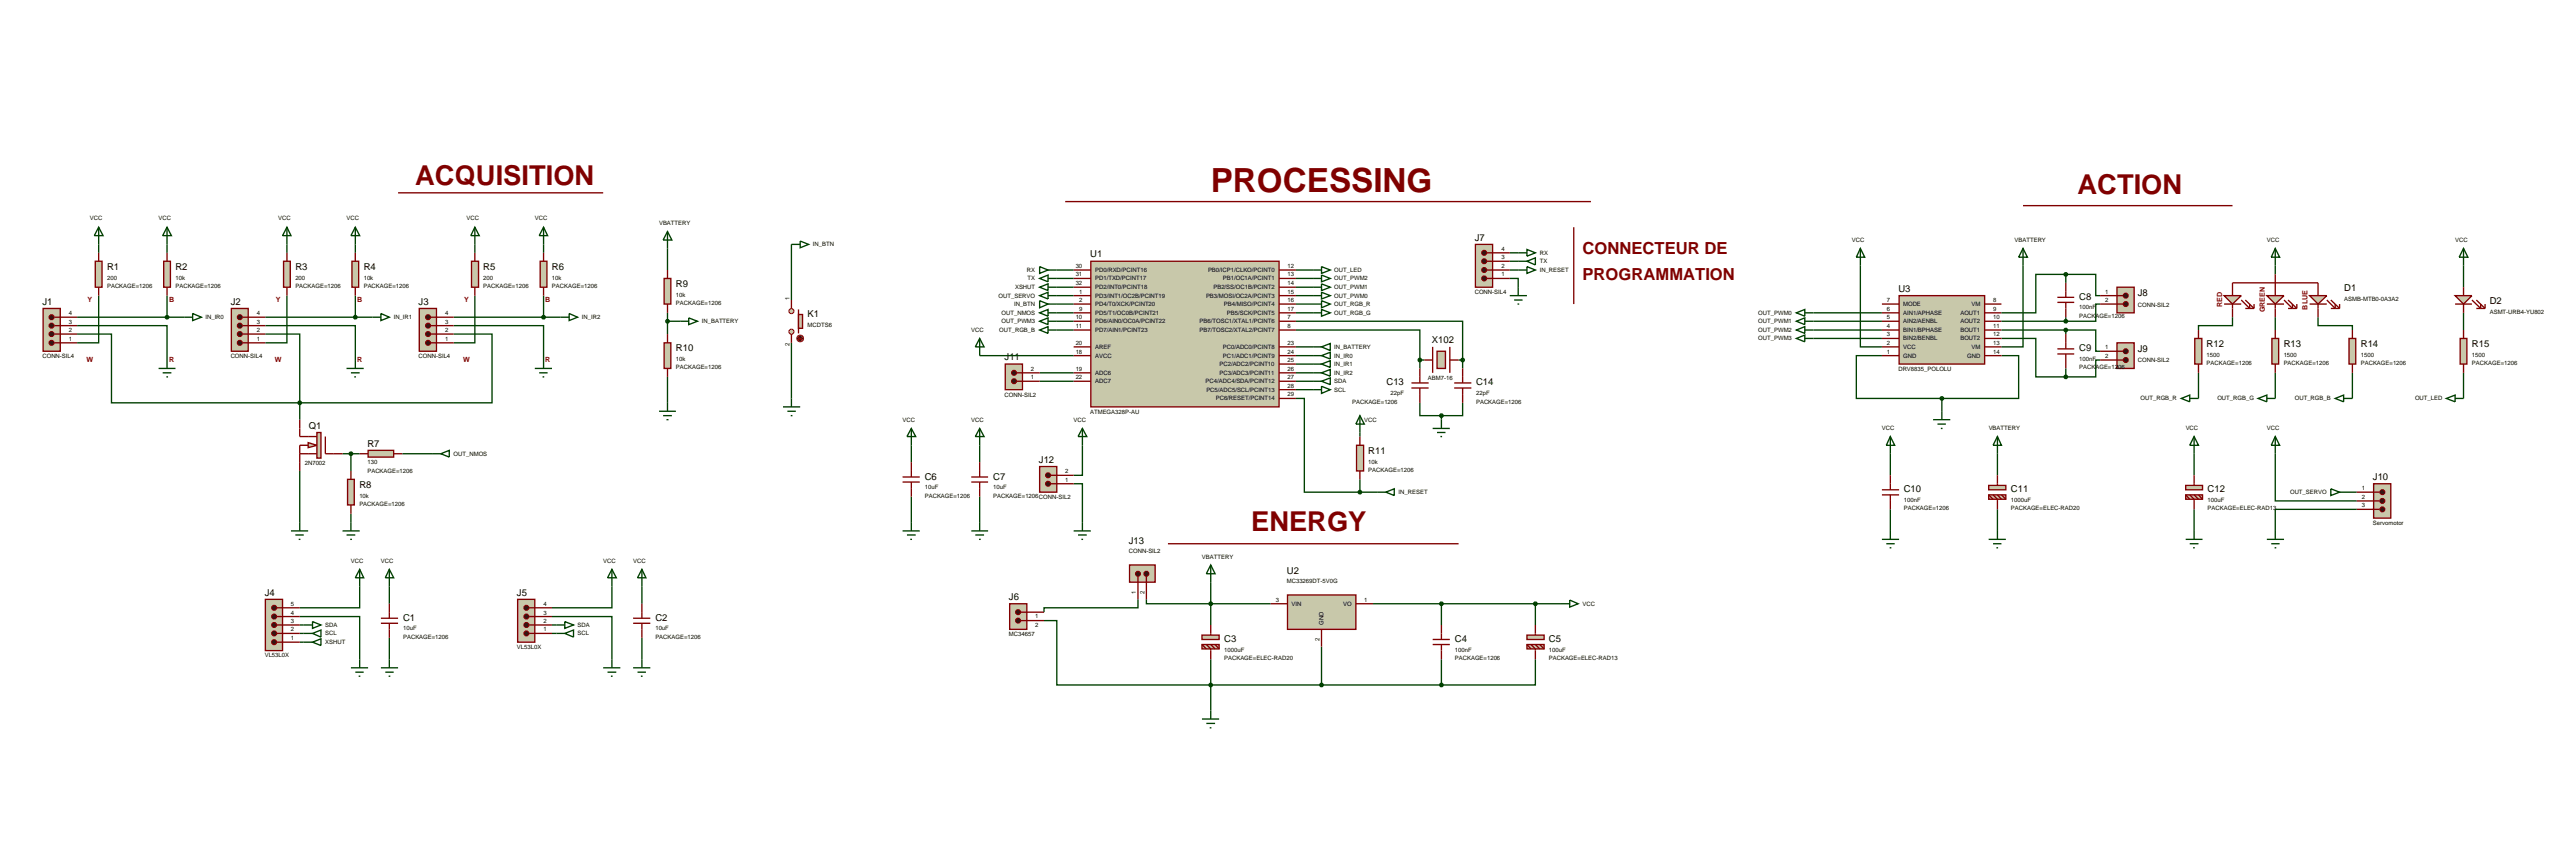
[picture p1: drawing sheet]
<svg xmlns="http://www.w3.org/2000/svg" width="765mm" height="257mm" viewBox="0 0 765 257" stroke-linecap="round" stroke-linejoin="round" font-family="sans-serif">
<defs><g id="words">
<text font-size="9.9" fill="#800000" x="359.5" y="56.8">PROCESSING</text>
<g font-size="8.1" fill="#800000">
<text x="123.3" y="54.8">ACQUISITION</text>
<text x="616.9" y="57.4">ACTION</text>
<text x="371.5" y="157.6">ENERGY</text>
</g>
<g font-size="4.9" fill="#800000">
<text x="469.9" y="75.4">CONNECTEUR DE</text>
<text x="469.9" y="83.1">PROGRAMMATION</text>
</g>
<g font-size="2.8">
<text x="437.9" y="71.4">J7</text>
<text x="323.7" y="76.4">U1</text>
<text x="31.8" y="80.1">R1</text>
<text x="52.1" y="80.1">R2</text>
<text x="87.7" y="80.1">R3</text>
<text x="108" y="80.1">R4</text>
<text x="143.5" y="80.1">R5</text>
<text x="163.9" y="80.1">R6</text>
<text x="200.7" y="85.2">R9</text>
<text x="563.7" y="86.6">U3</text>
<text x="617.4" y="89">C8</text>
<text x="634.8" y="87.9">J8</text>
<text x="696.1" y="86.5">D1</text>
<text x="12.6" y="90.4">J1</text>
<text x="68.5" y="90.4">J2</text>
<text x="124.3" y="90.4">J3</text>
<text x="239.8" y="94.1">K1</text>
<text x="739.3" y="90.3">D2</text>
<text x="425.2" y="101.8">X102</text>
<text x="200.7" y="104.3">R10</text>
<text x="298.3" y="106.9">J11</text>
<text x="617.4" y="104.3">C9</text>
<text x="634.8" y="104.4">J9</text>
<text x="655.2" y="103">R12</text>
<text x="678.1" y="103">R13</text>
<text x="701" y="103">R14</text>
<text x="734" y="103">R15</text>
<text x="411.7" y="114.4">C13</text>
<text x="438.3" y="114.4">C14</text>
<text x="91.7" y="127.2">Q1</text>
<text x="109.1" y="132.5">R7</text>
<text x="308.5" y="137.3">J12</text>
<text x="406.3" y="134.7">R11</text>
<text x="274.6" y="142.3">C6</text>
<text x="294.9" y="142.3">C7</text>
<text x="704.6" y="142.4">J10</text>
<text x="106.7" y="144.8">R8</text>
<text x="565.3" y="146.1">C10</text>
<text x="597.1" y="146.1">C11</text>
<text x="655.5" y="146.1">C12</text>
<text x="335.2" y="161.3">J13</text>
<text x="382.1" y="170.2">U2</text>
<text x="78.6" y="176.7">J4</text>
<text x="153.5" y="176.7">J5</text>
<text x="299.6" y="177.9">J6</text>
<text x="119.7" y="184.2">C1</text>
<text x="194.6" y="184.2">C2</text>
<text x="363.5" y="190.5">C3</text>
<text x="432" y="190.5">C4</text>
<text x="459.9" y="190.5">C5</text>
</g>
<g font-size="2.1" fill="#800000">
<text x="26" y="89.6">Y</text>
<text x="50.2" y="89.6">B</text>
<text x="81.9" y="89.6">Y</text>
<text x="106.1" y="89.6">B</text>
<text x="137.8" y="89.6">Y</text>
<text x="161.9" y="89.6">B</text>
<text x="659.8" y="91.1" transform="rotate(-90 659.8 91.1)">RED</text>
<text x="672.5" y="92.6" transform="rotate(-90 672.5 92.6)">GREEN</text>
<text x="685.2" y="91.8" transform="rotate(-90 685.2 91.8)">BLUE</text>
<text x="25.7" y="107.4">W</text>
<text x="50.2" y="107.4">R</text>
<text x="81.6" y="107.4">W</text>
<text x="106.1" y="107.4">R</text>
<text x="137.5" y="107.4">W</text>
<text x="161.9" y="107.4">R</text>
</g>
<g font-size="1.8">
<text x="26.7" y="65.4">VCC</text>
<text x="47.1" y="65.4">VCC</text>
<text x="82.6" y="65.4">VCC</text>
<text x="102.9" y="65.4">VCC</text>
<text x="138.5" y="65.4">VCC</text>
<text x="158.8" y="65.4">VCC</text>
<text x="195.7" y="66.7">VBATTERY</text>
<text x="549.9" y="71.8">VCC</text>
<text x="598.2" y="71.8">VBATTERY</text>
<text x="673.1" y="71.8">VCC</text>
<text x="729" y="71.8">VCC</text>
<text x="241.4" y="73.1">IN_BTN</text>
<text x="445.8" y="76.9">3</text>
<text x="445.8" y="74.4">4</text>
<text x="457.2" y="75.6">RX</text>
<text x="31.8" y="83">200</text>
<text x="52.1" y="83">10k</text>
<text x="87.7" y="83">200</text>
<text x="108" y="83">10k</text>
<text x="143.5" y="83">200</text>
<text x="163.9" y="83">10k</text>
<text x="304.9" y="80.7">RX</text>
<text x="305.1" y="83.2">TX</text>
<text x="319.4" y="82">31</text>
<text x="319.4" y="79.5">30</text>
<text x="325.2" y="83.2">PD1/TXD/PCINT17</text>
<text x="325.2" y="80.7">PD0/RXD/PCINT16</text>
<text x="358.7" y="80.7">PB0/ICP1/CLKO/PCINT0</text>
<text x="363.1" y="83.2">PB1/OC1A/PCINT1</text>
<text x="382.3" y="79.5">12</text>
<text x="382.3" y="82">13</text>
<text x="396.2" y="83.2">OUT_PWM2</text>
<text x="396.2" y="80.7">OUT_LED</text>
<text x="445.8" y="82">1</text>
<text x="445.8" y="79.5">2</text>
<text x="457.2" y="80.7">IN_RESET</text>
<text x="457.2" y="78.1">TX</text>
<text x="31.8" y="85.5">PACKAGE=1206</text>
<text x="52.1" y="85.5">PACKAGE=1206</text>
<text x="87.7" y="85.5">PACKAGE=1206</text>
<text x="108" y="85.5">PACKAGE=1206</text>
<text x="143.5" y="85.5">PACKAGE=1206</text>
<text x="163.9" y="85.5">PACKAGE=1206</text>
<text x="200.7" y="88">10k</text>
<text x="234.4" y="89" transform="rotate(-90 234.4 89)">1</text>
<text x="296.5" y="88.3">OUT_SERVO</text>
<text x="301.4" y="85.8">XSHUT</text>
<text x="319.4" y="84.6">32</text>
<text x="320.4" y="89.6">2</text>
<text x="320.4" y="87.1">1</text>
<text x="325.2" y="88.3">PD3/INT1/OC2B/PCINT19</text>
<text x="325.2" y="85.8">PD2/INT0/PCINT18</text>
<text x="358.1" y="88.3">PB3/MOSI/OC2A/PCINT3</text>
<text x="360.3" y="85.8">PB2/SS/OC1B/PCINT2</text>
<text x="382.3" y="87.1">15</text>
<text x="382.3" y="84.6">14</text>
<text x="382.3" y="89.6">16</text>
<text x="396.2" y="88.3">OUT_PWM0</text>
<text x="396.2" y="85.8">OUT_PWM1</text>
<text x="437.9" y="87.2">CONN-SIL4</text>
<text x="560.3" y="89.6">7</text>
<text x="591.8" y="89.6">8</text>
<text x="625.1" y="87.1">1</text>
<text x="625.1" y="89.6">2</text>
<text x="696.1" y="89.3">ASMB-MTB0-0A3A2</text>
<text x="20.4" y="96">3</text>
<text x="20.4" y="93.5">4</text>
<text x="61" y="94.7">IN_IR0</text>
<text x="76.3" y="96">3</text>
<text x="76.3" y="93.5">4</text>
<text x="116.9" y="94.7">IN_IR1</text>
<text x="132.2" y="96">3</text>
<text x="132.2" y="93.5">4</text>
<text x="172.8" y="94.7">IN_IR2</text>
<text x="200.7" y="90.6">PACKAGE=1206</text>
<text x="208.4" y="95.9">IN_BATTERY</text>
<text x="297.4" y="95.9">OUT_PWM3</text>
<text x="297.4" y="93.4">OUT_NMOS</text>
<text x="301.1" y="90.8">IN_BTN</text>
<text x="319.4" y="94.7">10</text>
<text x="320.4" y="92.2">9</text>
<text x="325.2" y="95.9">PD6/AIN0/OC0A/PCINT22</text>
<text x="325.2" y="93.4">PD5/T1/OC0B/PCINT21</text>
<text x="325.2" y="90.8">PD4/T0/XCK/PCINT20</text>
<text x="356.2" y="95.9">PB6/TOSC1/XTAL1/PCINT6</text>
<text x="363.4" y="90.8">PB4/MISO/PCINT4</text>
<text x="364.3" y="93.4">PB5/SCK/PCINT5</text>
<text x="382.3" y="92.2">17</text>
<text x="382.3" y="94.7">7</text>
<text x="396.2" y="90.8">OUT_RGB_R</text>
<text x="396.2" y="93.4">OUT_RGB_G</text>
<text x="522.1" y="93.4">OUT_PWM0</text>
<text x="522.1" y="95.9">OUT_PWM1</text>
<text x="560.3" y="92.2">6</text>
<text x="560.3" y="94.7">5</text>
<text x="565.1" y="90.8">MODE</text>
<text x="565.1" y="93.4">AIN1/APHASE</text>
<text x="565.1" y="95.9">AIN2/AENBL</text>
<text x="582.1" y="93.4">AOUT1</text>
<text x="582.1" y="95.9">AOUT2</text>
<text x="585.4" y="90.8">VM</text>
<text x="591.8" y="92.2">9</text>
<text x="591.8" y="94.7">10</text>
<text x="617.4" y="91.8">100nF</text>
<text x="617.4" y="94.4">PACKAGE=1206</text>
<text x="634.8" y="91">CONN-SIL2</text>
<text x="739.3" y="93.1">ASMT-URB4-YU802</text>
<text x="20.4" y="101.1">1</text>
<text x="20.4" y="98.5">2</text>
<text x="76.3" y="101.1">1</text>
<text x="76.3" y="98.5">2</text>
<text x="132.2" y="101.1">1</text>
<text x="132.2" y="98.5">2</text>
<text x="239.8" y="96.9">MCDTS6</text>
<text x="288.4" y="98.5">VCC</text>
<text x="296.7" y="98.5">OUT_RGB_B</text>
<text x="319.4" y="97.3">11</text>
<text x="325.2" y="98.5">PD7/AIN1/PCINT23</text>
<text x="356.2" y="98.5">PB7/TOSC2/XTAL2/PCINT7</text>
<text x="382.3" y="97.3">8</text>
<text x="522.1" y="98.5">OUT_PWM2</text>
<text x="522.1" y="101">OUT_PWM3</text>
<text x="560.3" y="97.3">4</text>
<text x="560.3" y="99.8">3</text>
<text x="565.1" y="98.5">BIN1/BPHASE</text>
<text x="565.1" y="101">BIN2/BENBL</text>
<text x="582.1" y="98.5">BOUT1</text>
<text x="582.1" y="101">BOUT2</text>
<text x="591.8" y="97.3">11</text>
<text x="591.8" y="99.8">12</text>
<text x="12.6" y="106.2">CONN-SIL4</text>
<text x="68.5" y="106.2">CONN-SIL4</text>
<text x="124.3" y="106.2">CONN-SIL4</text>
<text x="200.7" y="107.1">10k</text>
<text x="234.4" y="102.7" transform="rotate(-90 234.4 102.7)">2</text>
<text x="319.4" y="104.9">18</text>
<text x="319.4" y="102.3">20</text>
<text x="325.2" y="106.1">AVCC</text>
<text x="325.2" y="103.5">AREF</text>
<text x="363.1" y="106.1">PC1/ADC1/PCINT9</text>
<text x="363.1" y="103.5">PC0/ADC0/PCINT8</text>
<text x="382.3" y="107.4">25</text>
<text x="382.3" y="104.9">24</text>
<text x="382.3" y="102.3">23</text>
<text x="396.2" y="106.1">IN_IR0</text>
<text x="396.2" y="103.5">IN_BATTERY</text>
<text x="560.3" y="104.9">1</text>
<text x="560.3" y="102.3">2</text>
<text x="565.1" y="106.1">GND</text>
<text x="565.1" y="103.5">VCC</text>
<text x="584.1" y="106.1">GND</text>
<text x="585.4" y="103.5">VM</text>
<text x="591.8" y="102.3">13</text>
<text x="591.8" y="104.9">14</text>
<text x="617.4" y="107.1">100nF</text>
<text x="625.1" y="103.6">1</text>
<text x="625.1" y="106.2">2</text>
<text x="634.8" y="107.5">CONN-SIL2</text>
<text x="655.2" y="105.8">1500</text>
<text x="678.1" y="105.8">1500</text>
<text x="701" y="105.8">1500</text>
<text x="734" y="105.8">1500</text>
<text x="200.7" y="109.6">PACKAGE=1206</text>
<text x="306.1" y="112.5">1</text>
<text x="306.1" y="110">2</text>
<text x="319.4" y="110">19</text>
<text x="319.4" y="112.5">22</text>
<text x="325.2" y="111.2">ADC6</text>
<text x="325.2" y="113.7">ADC7</text>
<text x="358" y="113.7">PC4/ADC4/SDA/PCINT12</text>
<text x="362.1" y="111.2">PC3/ADC3/PCINT11</text>
<text x="362.1" y="108.6">PC2/ADC2/PCINT10</text>
<text x="382.3" y="112.5">27</text>
<text x="382.3" y="110">26</text>
<text x="396.2" y="108.6">IN_IR1</text>
<text x="396.2" y="111.2">IN_IR2</text>
<text x="396.2" y="113.7">SDA</text>
<text x="424" y="112.6">ABM7-16</text>
<text x="563.7" y="110">DRV8835_POLOLU</text>
<text x="617.4" y="109.6">PACKAGE=1206</text>
<text x="655.2" y="108.4">PACKAGE=1206</text>
<text x="678.1" y="108.4">PACKAGE=1206</text>
<text x="701" y="108.4">PACKAGE=1206</text>
<text x="734" y="108.4">PACKAGE=1206</text>
<text x="298.3" y="117.7">CONN-SIL2</text>
<text x="358.2" y="116.2">PC5/ADC5/SCL/PCINT13</text>
<text x="361" y="118.8">PC6/RESET/PCINT14</text>
<text x="382.3" y="117.6">29</text>
<text x="382.3" y="115">28</text>
<text x="396.2" y="116.2">SCL</text>
<text x="401.5" y="119.8">PACKAGE=1206</text>
<text x="412.9" y="117.2">22pF</text>
<text x="438.3" y="117.2">22pF</text>
<text x="438.3" y="119.8">PACKAGE=1206</text>
<text x="635.6" y="118.8">OUT_RGB_R</text>
<text x="658.4" y="118.8">OUT_RGB_G</text>
<text x="681.4" y="118.8">OUT_RGB_B</text>
<text x="717.1" y="118.8">OUT_LED</text>
<text x="268" y="125.1">VCC</text>
<text x="288.4" y="125.1">VCC</text>
<text x="318.8" y="125.1">VCC</text>
<text x="323.7" y="122.7">ATMEGA328P-AU</text>
<text x="405.1" y="125.1">VCC</text>
<text x="558.8" y="127.7">VCC</text>
<text x="590.5" y="127.7">VBATTERY</text>
<text x="649" y="127.7">VCC</text>
<text x="673.1" y="127.7">VCC</text>
<text x="90.5" y="137.9">2N7002</text>
<text x="109.1" y="137.6">130</text>
<text x="134.7" y="135.2">OUT_NMOS</text>
<text x="406.3" y="137.5">10k</text>
<text x="109.1" y="140.2">PACKAGE=1206</text>
<text x="316.3" y="142.9">1</text>
<text x="316.3" y="140.4">2</text>
<text x="406.3" y="140">PACKAGE=1206</text>
<text x="106.7" y="147.6">10k</text>
<text x="274.6" y="145.1">10uF</text>
<text x="274.6" y="147.6">PACKAGE=1206</text>
<text x="294.9" y="145.1">10uF</text>
<text x="294.9" y="147.6">PACKAGE=1206CONN-SIL2</text>
<text x="415.3" y="146.6">IN_RESET</text>
<text x="565.3" y="148.9">100nF</text>
<text x="597.1" y="148.9">1000uF</text>
<text x="655.5" y="148.9">100uF</text>
<text x="680" y="146.6">OUT_SERVO</text>
<text x="701.3" y="145.4">1</text>
<text x="701.3" y="148">2</text>
<text x="106.7" y="150.2">PACKAGE=1206</text>
<text x="565.3" y="151.4">PACKAGE=1206</text>
<text x="597.1" y="151.4">PACKAGE=ELEC-RAD20</text>
<text x="655.5" y="151.4">PACKAGE=ELEC-RAD13</text>
<text x="701.3" y="150.5">3</text>
<text x="704.6" y="155.7">Servomotor</text>
<text x="104.2" y="167">VCC</text>
<text x="113.1" y="167">VCC</text>
<text x="179.1" y="167">VCC</text>
<text x="188" y="167">VCC</text>
<text x="335.2" y="164.1">CONN-SIL2</text>
<text x="356.9" y="165.7">VBATTERY</text>
<text x="382.1" y="173">MC33269DT-5V0G</text>
<text x="86.4" y="179.7">5</text>
<text x="161.4" y="179.7">4</text>
<text x="337.3" y="176.2" transform="rotate(-90 337.3 176.2)">1</text>
<text x="339.8" y="176.2" transform="rotate(-90 339.8 176.2)">2</text>
<text x="378.8" y="178.5">3</text>
<text x="383.5" y="179.7">VIN</text>
<text x="398.8" y="179.7">VO</text>
<text x="405.1" y="178.5">1</text>
<text x="469.9" y="179.7">VCC</text>
<text x="86.4" y="184.8">3</text>
<text x="86.4" y="182.3">4</text>
<text x="96.6" y="186">SDA</text>
<text x="161.4" y="184.8">2</text>
<text x="161.4" y="182.3">3</text>
<text x="171.5" y="186">SDA</text>
<text x="307.4" y="183.4">1</text>
<text x="307.4" y="185.9">2</text>
<text x="393" y="185.4" transform="rotate(-90 393 185.4)">GND</text>
<text x="86.4" y="189.9">1</text>
<text x="86.4" y="187.3">2</text>
<text x="96.6" y="191.1">XSHUT</text>
<text x="96.6" y="188.5">SCL</text>
<text x="119.7" y="187">10uF</text>
<text x="119.7" y="189.5">PACKAGE=1206</text>
<text x="161.4" y="187.3">1</text>
<text x="171.5" y="188.5">SCL</text>
<text x="194.6" y="187">10uF</text>
<text x="194.6" y="189.5">PACKAGE=1206</text>
<text x="299.6" y="188.7">MC34657</text>
<text x="391.8" y="190.2" transform="rotate(-90 391.8 190.2)">2</text>
<text x="78.6" y="195">VL53L0X</text>
<text x="153.5" y="192.5">VL53L0X</text>
<text x="363.5" y="193.3">1000uF</text>
<text x="363.5" y="195.9">PACKAGE=ELEC-RAD20</text>
<text x="432" y="193.3">100nF</text>
<text x="432" y="195.9">PACKAGE=1206</text>
<text x="459.9" y="193.3">100uF</text>
<text x="459.9" y="195.9">PACKAGE=ELEC-RAD13</text>
</g>
</g></defs>
<g fill="none" stroke="#004000" stroke-width=".4">
<path d="M29.3 72.5v2.5M49.6 72.5v2.5M85.2 72.5v2.5M105.5 72.5v2.5M141 72.5v2.5M161.4 72.5v2.5M198.2 73.7v6.4M235 72.5v16.5M448.3 75h2.5M448.3 77.5h2.5M552.4 78.8v24.1h6.4M600.7 78.8v24.1h-6.4"/>
<path d="M675.6 78.8v2.6M731.5 78.8v6.4M22.9 96.6h26.7v10.2M22.9 99.1h10.2v20.4h55.9M22.9 94.1h31.8M29.3 87.7v14h-6.4M49.6 87.7v6.4M78.8 96.6h26.7v10.2M78.8 99.1h10.2v20.4M78.8 94.1h31.8M85.2 87.7v14h-6.4M105.5 87.7v6.4"/>
<path d="M134.7 96.6h26.7v10.2M134.7 99.1h11.4v20.4h-57.1M134.7 94.1h31.7M141 87.7v14h-6.3M161.4 87.7v6.4M198.2 95.3h3.8M198.2 92.8v6.3M313.8 80.1h5M313.8 82.6h5M313.8 92.8h5M313.8 95.3h5M313.8 97.9h5"/>
<path d="M313.8 87.7h5M313.8 85.2h5M313.8 90.2h5M384.8 97.9h36.8v8.9M384.8 95.3h49.5v11.5M384.8 80.1h5.1M384.8 82.6h5.1M384.8 92.8h5.1M384.8 87.7h5.1M384.8 85.2h5.1M384.8 90.2h5.1M448.3 82.6h2.5v2.6"/>
<path d="M448.3 80.1h2.5M538.5 92.8h20.3M538.5 95.3h20.3M538.5 97.9h20.3M594.3 95.3h19.1M594.3 97.9h19.1M613.4 97.9h8.9v6.3h1.3M613.4 81.4h-8.9v11.4h-10.2M613.4 81.4h8.9v6.3h1.3M613.4 81.4v2.5M613.4 94.1v1.2M613.4 97.9v1.2"/>
<path d="M623.6 90.2h-1.3v5.1h-8.9M662.9 94.1v2.5h-10.1v1.3M675.6 94.1v3.8M688.3 94.1v2.5h10.2v1.3M731.5 92.8v5.1M89 119.5v5M198.2 111.8v7.7M235 101.7v16.5M290.9 105.5h27.9M308.7 110.6h10.1M308.7 113.1h10.1M384.8 118.2h2.5v27.8h16.5"/>
<path d="M384.8 108h5.1M384.8 110.6h5.1M384.8 105.5h5.1M384.8 115.6h5.1M384.8 113.1h5.1M384.8 102.9h5.1M421.6 119.5v3.8h6.4M421.6 106.8h1.3M421.6 106.8v2.5M433.1 106.8h1.2M434.3 119.5v3.8h-6.3M434.3 106.8v2.5"/>
<path d="M538.5 100.4h20.3M558.8 105.5h-7.6v12.7h25.4M576.6 118.2v3.8M594.3 105.5h5.1v12.7h-22.8M594.3 100.4h10.2v11.4h8.9M613.4 109.3v2.5M623.6 106.8h-1.3v5h-8.9M652.8 110.6v7.6M675.6 110.6v7.6M698.5 110.6v7.6M731.5 110.6v7.6M89 139.7v15.2"/>
<path d="M101.7 134.6h5.1M104.2 134.6v5.1M119.5 134.6h8.8M270.6 132.1v5M290.9 132.1v5M321.4 132.1v8.9h-2.6M403.8 128.3v1.2M425.4 127.1h5.1M426.7 128.3h2.5M427.7 129.5h.5M428 123.3v3.8M561.3 134.6v6.4"/>
<path d="M593.1 134.6v6.4M651.5 134.6v6.4M675.6 134.6v14h24.2M104.2 152.4v2.5M270.6 147.3v7.6M290.9 147.3v7.6M318.8 143.5h2.6v11.4M403.8 146h5.1M403.8 142.2v3.8M561.3 151.1v6.4M593.1 151.1v6.4M651.5 151.1v6.4"/>
<path d="M697.2 146h2.6M699.8 151.1h-24.2v6.4M106.8 174v6.3h-17.8M115.6 174v5.1M181.7 174v6.3h-17.8M190.6 174v5.1M337.9 177.8v2.5h-27.9v1.3M340.4 177.8v1.3h36.9M359.5 172.7v12.7M407.7 179.1h55.8M428 179.1v6.3M455.9 179.1v6.3"/>
<path d="M89 182.9h17.8v12.7M89 185.4h1.2M89 190.5h1.2M89 187.9h1.2M115.6 189.2v6.4M163.9 182.9h17.8v12.7M163.9 185.4h1.3M163.9 187.9h1.3M190.6 189.2v6.4M310 184.1h3.8v19.1h114.2M359.5 195.6v15.2M392.4 191.8v11.4"/>
<path d="M428 195.6v7.6M455.9 195.6v7.6h-27.9"/>
</g>
<path d="M316.3 59.8h156.1" fill="none" stroke="#800000" stroke-width=".4"/>
<path d="M323.9 77.5h55.9v43.2h-55.9z" fill="#c8c8aa" stroke="#800000" stroke-width=".4"/>
<g fill="none" stroke="#800000" stroke-width=".4">
<path d="M467.3 67.4v22.8M318.8 80.1h5.1M318.8 82.6h5.1M318.8 87.7h5.1M318.8 85.2h5.1M318.8 95.3h5.1M318.8 92.8h5.1M318.8 90.2h5.1M318.8 97.9h5.1M379.8 80.1h5M379.8 82.6h5M379.8 87.7h5"/>
<path d="M379.8 85.2h5M379.8 95.3h5M379.8 92.8h5M379.8 90.2h5M379.8 97.9h5M318.8 113.1h5.1M318.8 110.6h5.1M318.8 105.5h5.1M318.8 102.9h5.1M379.8 118.2h5M379.8 115.6h5M379.8 113.1h5"/>
<path d="M379.8 110.6h5M379.8 108h5M379.8 105.5h5M379.8 102.9h5"/>
</g>
<path d="M450.8 75h2.6M453.4 74l2.5 1-2.5 1zM453.4 79.1l2.5 1-2.5 1zM448.3 87.7h5.1M449.6 89h2.5M450.6 90.2h.5M450.8 80.1h2.6M450.8 85.2v2.5" fill="none" stroke="#004000" stroke-width=".4"/>
<path d="M438.1 72.5h5.1v12.7h-5.1z" fill="#c8c8aa" stroke="#800000" stroke-width=".4"/>
<path d="M441.4 77.5h6.9M441.4 75h6.9M441.4 82.6h6.9M441.4 80.1h6.9" fill="none" stroke="#800000" stroke-width=".4"/>
<g fill="#000" stroke="#800000" stroke-width=".4">
<path d="M440.2 77l.5-.2-.7 .7zM440.7 76.8l.5 .2 .2 .5zM440.7 78.2l.7-.7-.2 .5zM440 77.5l.7 .7-.5-.2z"/>
<path d="M440.2 74.5l.5-.2-.7 .7zM440.7 74.3l.5 .2 .2 .5zM440.7 75.7l.7-.7-.2 .5zM440 75l.7 .7-.5-.2z"/>
<path d="M440.2 82.1l.5-.2-.7 .7zM440.7 81.9l.5 .2 .2 .5zM440.7 83.3l.7-.7-.2 .5zM440 82.6l.7 .7-.5-.2z"/>
<path d="M440.2 79.6l.5-.2-.7 .7zM440.7 79.4l.5 .2 .2 .5zM440.7 80.8l.7-.7-.2 .5zM440 80.1l.7 .7-.5-.2z"/>
</g>
<path d="M440 77.5l.7-.7 .7 .7-.7 .7zM440 75l.7-.7 .7 .7-.7 .7zM440.7 81.9l.7 .7-.7 .7-.7-.7zM440 80.1l.7-.7 .7 .7-.7 .7z" fill="#000"/>
<g fill="none" stroke="#004000" stroke-width=".4">
<path d="M308.7 79.1l2.5 1-2.5 1zM450.8 77.5h2.6M453.4 77.5l2.5-1v2.1zM600.7 73.7l1.3 2.6h-2.6zM600.7 73.7v5.1M308.7 82.6l2.5-1v2zM311.2 80.1h2.6M311.2 82.6h2.6M574 124.5h5.1M575.3 125.8h2.5M576.3 127.1h.5M576.6 122v2.5"/>
<path d="M408.9 146h2.6M411.5 146l2.5-1v2z"/>
</g>
<path d="M563.9 87.7h25.4v20.3h-25.4z" fill="#c8c8aa" stroke="#800000" stroke-width=".4"/>
<g fill="none" stroke="#800000" stroke-width=".4">
<path d="M558.8 90.2h5.1M558.8 92.8h5.1M558.8 95.3h5.1M558.8 97.9h5.1M589.3 90.2h5M589.3 92.8h5M589.3 95.3h5M589.3 97.9h5M558.8 102.9h5.1M558.8 100.4h5.1M558.8 105.5h5.1M589.3 102.9h5"/>
<path d="M589.3 100.4h5M589.3 105.5h5"/>
</g>
<path d="M552.4 73.7l1.3 2.6h-2.5zM552.4 73.7v5.1" fill="none" stroke="#004000" stroke-width=".4"/>
<path d="M576.2 117.9l.4-.2-.5 .5zM576.6 117.7l.5 .5zM577.1 118.2l-.5 .5zM576.1 118.2l.5 .5z" fill="#004000" stroke="#004000" stroke-width=".4"/>
<path d="M576.1 118.2l.5-.5 .5 .5-.5 .5z" fill="#004000"/>
<path d="M533.4 92.8l2.5-1v2zM533.4 95.3l2.5-1v2zM533.4 97.9l2.5-1v2zM535.9 92.8h2.6M535.9 95.3h2.6M535.9 97.9h2.6M533.4 100.4l2.5-1v2zM535.9 100.4h2.6" fill="none" stroke="#004000" stroke-width=".4"/>
<path d="M600.7 61h62.2" fill="none" stroke="#800000" stroke-width=".4"/>
<path d="M660.4 87.7h5.1l-2.6 2.5z" fill="#c8c8aa" stroke="#800000" stroke-width=".4"/>
<path d="M660.4 90.2h5.1M665.5 89l2.5 2.5v-1.3M666.7 89l2.6 2.5M666.7 91.5h2.6M669.3 90.2v1.3" fill="none" stroke="#800000" stroke-width=".4"/>
<path d="M673.1 87.7h5.1l-2.6 2.5z" fill="#c8c8aa" stroke="#800000" stroke-width=".4"/>
<path d="M673.1 90.2h5.1M678.2 89l2.5 2.5v-1.3M679.4 89l2.6 2.5M679.4 91.5h2.6M682 90.2v1.3" fill="none" stroke="#800000" stroke-width=".4"/>
<path d="M685.8 87.7h5.1l-2.6 2.5z" fill="#c8c8aa" stroke="#800000" stroke-width=".4"/>
<path d="M662.9 87.7v-3.8h25.4v3.8M662.9 90.2v3.9M675.6 81.4v6.3M675.6 90.2v3.9M685.8 90.2h5.1M688.3 90.2v3.9M690.9 89l2.5 2.5v-1.3M692.1 89l2.6 2.5M692.1 91.5h2.6M694.7 90.2v1.3" fill="none" stroke="#800000" stroke-width=".4"/>
<path d="M729 87.7h5l-2.5 2.5z" fill="#c8c8aa" stroke="#800000" stroke-width=".4"/>
<path d="M729 90.2h5M731.5 85.2v2.5M731.5 90.2v2.6M734 89l2.6 2.5v-1.3M735.3 89l2.6 2.5M735.3 91.5h2.6M737.9 90.2v1.3" fill="none" stroke="#800000" stroke-width=".4"/>
<path d="M651.7 100.4h2.1v7.6h-2.1z" fill="#c8c8aa" stroke="#800000" stroke-width=".4"/>
<path d="M652.8 97.9v2.5M652.8 108v2.6" fill="none" stroke="#800000" stroke-width=".4"/>
<path d="M674.6 100.4h2v7.6h-2z" fill="#c8c8aa" stroke="#800000" stroke-width=".4"/>
<path d="M675.6 97.9v2.5M675.6 108v2.6" fill="none" stroke="#800000" stroke-width=".4"/>
<path d="M697.5 100.4h2v7.6h-2z" fill="#c8c8aa" stroke="#800000" stroke-width=".4"/>
<path d="M698.5 97.9v2.5M698.5 108v2.6" fill="none" stroke="#800000" stroke-width=".4"/>
<path d="M675.6 73.7l1.3 2.6h-2.5zM675.6 73.7v5.1M647.7 118.2l2.5-1v2zM650.2 118.2h2.6M670.5 118.2l2.6-1v2zM673.1 118.2h2.5M693.4 118.2l2.5-1v2zM695.9 118.2h2.6M726.4 118.2l2.6-1v2zM729 118.2h2.5" fill="none" stroke="#004000" stroke-width=".4"/>
<path d="M730.5 100.4h2v7.6h-2z" fill="#c8c8aa" stroke="#800000" stroke-width=".4"/>
<path d="M731.5 97.9v2.5M731.5 108v2.6" fill="none" stroke="#800000" stroke-width=".4"/>
<path d="M359.5 167.6l1.3 2.6h-2.6zM359.5 167.6v5.1M356.9 213.3h5.1M358.2 214.6h2.6M359.2 215.9h.5M359.5 210.8v2.5" fill="none" stroke="#004000" stroke-width=".4"/>
<path d="M299.8 179.1h5.1v7.6h-5.1z" fill="#c8c8aa" stroke="#800000" stroke-width=".4"/>
<path d="M303.1 181.6h6.9M303.1 184.1h6.9" fill="none" stroke="#800000" stroke-width=".4"/>
<g fill="#000" stroke="#800000" stroke-width=".4">
<path d="M301.8 181.1l.5-.2-.7 .7zM302.3 180.9l.5 .2 .2 .5zM302.3 182.3l.7-.7-.2 .5zM301.6 181.6l.7 .7-.5-.2z"/>
<path d="M301.8 183.6l.5-.2-.7 .7zM302.3 183.4l.5 .2 .2 .5zM302.3 184.8l.7-.7-.2 .5zM301.6 184.1l.7 .7-.5-.2z"/>
</g>
<path d="M302.3 180.9l.7 .7-.7 .7-.7-.7zM302.3 183.4l.7 .7-.7 .7-.7-.7z" fill="#000"/>
<g fill="#c8c8aa" stroke="#800000" stroke-width=".4">
<path d="M356.9 188.4h5.1v1.3h-5.1z"/>
<path d="M356.9 191.2h5.1v1.3h-5.1z"/>
</g>
<path d="M356.9 191.2l1.3 1.3M358.2 191.2l1.3 1.3v3.1M359.5 185.4v3M359.5 191.2l1.3 1.3M360.8 191.2l1.2 1.3" fill="none" stroke="#800000" stroke-width=".4"/>
<path d="M463.5 179.1h2.6M466.1 178l2.5 1.1-2.5 1z" fill="none" stroke="#004000" stroke-width=".4"/>
<path d="M359.2 178.7l.3-.1-.5 .5zM359.5 178.6l.5 .5zM360 179.1l-.5 .5zM359 179.1l.5 .5z" fill="#004000" stroke="#004000" stroke-width=".4"/>
<path d="M359.5 178.6l.5 .5-.5 .5-.5-.5z" fill="#004000"/>
<path d="M359.2 202.8l.3-.1-.5 .5zM359.5 202.7l.5 .5zM359.5 203.7l.5-.5zM359 203.2l.5 .5z" fill="#004000" stroke="#004000" stroke-width=".4"/>
<path d="M359.5 202.7l.5 .5-.5 .5-.5-.5z" fill="#004000"/>
<g fill="#c8c8aa" stroke="#800000" stroke-width=".4">
<path d="M453.4 188.4h5.1v1.3h-5.1z"/>
<path d="M453.4 191.2h5.1v1.3h-5.1z"/>
</g>
<path d="M346.8 161.3h86.3M453.4 191.2l1.2 1.3M454.6 191.2l1.3 1.3v3.1M455.9 185.4v3M455.9 191.2l1.3 1.3M457.2 191.2l1.3 1.3" fill="none" stroke="#800000" stroke-width=".4"/>
<path d="M455.6 178.7l.3-.1-.5 .5zM455.9 178.6l.5 .5zM455.9 179.6l.5-.5zM455.4 179.1l.5 .5z" fill="#004000" stroke="#004000" stroke-width=".4"/>
<path d="M455.9 178.6l.5 .5-.5 .5-.5-.5z" fill="#004000"/>
<path d="M308.7 95.3l2.5-1v2zM311.2 95.3h2.6M389.9 87.7h2.5M389.9 85.2h2.5M389.9 82.6h2.5M392.4 86.7l2.6 1-2.6 1zM392.4 84.2l2.6 1-2.6 1zM392.4 81.6l2.6 1-2.6 1z" fill="none" stroke="#004000" stroke-width=".4"/>
<g fill="#c8c8aa" stroke="#800000" stroke-width=".4">
<path d="M234.5 97.9l.5-.2-.7 .7zM235 97.7l.5 .2 .2 .5zM235.7 98.4l-.2 .5-.5 .2zM234.3 98.4l.7 .7-.5-.2z"/>
<path d="M234.5 91.8l.5-.2-.7 .7zM235 91.6l.5 .2 .2 .5zM235.7 92.3l-.2 .5-.5 .2zM234.3 92.3l.7 .7-.5-.2z"/>
</g>
<g fill="#c8c8aa">
<path d="M234.3 98.4l.7-.7 .7 .7-.7 .7z"/>
<path d="M234.3 92.3l.7-.7 .7 .7-.7 .7z"/>
</g>
<path d="M237.1 91.8v7.1" fill="none" stroke="#800000" stroke-width=".4"/>
<path d="M237.1 93.3h1.2v4.1h-1.2z" fill="#c8c8aa" stroke="#800000" stroke-width=".4"/>
<path d="M235 89v2.5M235 99.1v2.6" fill="none" stroke="#800000" stroke-width=".4"/>
<path d="M236.9 99.7l.7-.3-1 1zM237.6 99.4a.94 .94 0 0 1 1 1zM238.6 100.4a.94 .94 0 0 1-1 1zM236.6 100.4l1 1a.94 .94 0 0 1-1-1z" fill="#400000" stroke="#f00" stroke-width=".3"/>
<path d="M236.6 100.4l1-1 1 1-1 1z" fill="#400000"/>
<path d="M237.1 100.4h1M237.1 100.4l.2 .3M237.3 100.2l-.2 .2M237.8 100.2l.3 .2M238.1 100.4l-.3 .3" fill="none" stroke="#f00" stroke-width=".3"/>
<path d="M153.7 177.8h5.1v12.7h-5.1z" fill="#c8c8aa" stroke="#800000" stroke-width=".4"/>
<path d="M118.2 57.2h60.9M157.1 187.9h6.8M157.1 185.4h6.8M157.1 182.9h6.8M157.1 180.3h6.8" fill="none" stroke="#800000" stroke-width=".4"/>
<g fill="#000" stroke="#800000" stroke-width=".4">
<path d="M155.8 187.4l.5-.2-.7 .7zM156.3 187.2l.5 .2 .2 .5zM157 187.9l-.2 .5-.5 .2zM155.6 187.9l.7 .7-.5-.2z"/>
<path d="M155.8 184.9l.5-.2-.7 .7zM156.3 184.7l.5 .2 .2 .5zM156.3 186.1l.7-.7-.2 .5zM155.6 185.4l.7 .7-.5-.2z"/>
<path d="M155.8 182.4l.5-.2-.7 .7zM156.3 182.2l.5 .2 .2 .5zM156.3 183.6l.7-.7-.2 .5zM155.6 182.9l.7 .7-.5-.2z"/>
<path d="M155.8 179.8l.5-.2-.7 .7zM156.3 179.6l.5 .2 .2 .5zM157 180.3l-.2 .5-.5 .2zM155.6 180.3l.7 .7-.5-.2z"/>
</g>
<path d="M156.3 187.2l.7 .7-.7 .7-.7-.7zM156.3 184.7l.7 .7-.7 .7-.7-.7zM156.3 182.2l.7 .7-.7 .7-.7-.7zM156.3 179.6l.7 .7-.7 .7-.7-.7z" fill="#000"/>
<path d="M235 72.5h2.6M237.6 71.5l2.5 1-2.5 1zM235 118.2v2.5M232.5 120.7h5.1M233.8 122h2.5M234.8 123.3h.5M90.2 185.4h2.6M92.8 184.4l2.5 1-2.5 1z" fill="none" stroke="#004000" stroke-width=".4"/>
<path d="M78.8 177.8h5.1v15.2h-5.1z" fill="#c8c8aa" stroke="#800000" stroke-width=".4"/>
<path d="M82.1 190.5h6.9M82.1 187.9h6.9M82.1 185.4h6.9M82.1 182.9h6.9M82.1 180.3h6.9" fill="none" stroke="#800000" stroke-width=".4"/>
<g fill="#000" stroke="#800000" stroke-width=".4">
<path d="M80.9 190l.5-.2-.7 .7zM81.4 189.8l.5 .2 .2 .5zM82.1 190.5l-.2 .5-.5 .2zM80.7 190.5l.7 .7-.5-.2z"/>
<path d="M80.9 187.4l.5-.2-.7 .7zM81.4 187.2l.5 .2 .2 .5zM82.1 187.9l-.2 .5-.5 .2zM80.7 187.9l.7 .7-.5-.2z"/>
<path d="M80.9 184.9l.5-.2-.7 .7zM81.4 184.7l.5 .2 .2 .5zM82.1 185.4l-.2 .5-.5 .2zM80.7 185.4l.7 .7-.5-.2z"/>
<path d="M80.9 182.4l.5-.2-.7 .7zM81.4 182.2l.5 .2 .2 .5zM81.4 183.6l.7-.7-.2 .5zM80.7 182.9l.7 .7-.5-.2z"/>
<path d="M80.9 179.8l.5-.2-.7 .7zM81.4 179.6l.5 .2 .2 .5zM82.1 180.3l-.2 .5-.5 .2zM80.7 180.3l.7 .7-.5-.2z"/>
</g>
<path d="M80.7 190.5l.7-.7 .7 .7-.7 .7zM80.7 187.9l.7-.7 .7 .7-.7 .7zM80.7 185.4l.7-.7 .7 .7-.7 .7zM81.4 182.2l.7 .7-.7 .7-.7-.7zM81.4 179.6l.7 .7-.7 .7-.7-.7z" fill="#000"/>
<path d="M308.7 89.2l2.5 1-2.5 1.1zM308.7 85.2l2.5-1v2zM311.2 90.2h2.6M311.2 85.2h2.6" fill="none" stroke="#004000" stroke-width=".4"/>
<path d="M704.8 143.5h5.1v10.2h-5.1z" fill="#c8c8aa" stroke="#800000" stroke-width=".4"/>
<path d="M699.8 146h6.8M699.8 148.6h6.8M699.8 151.1h6.8" fill="none" stroke="#800000" stroke-width=".4"/>
<g fill="#000" stroke="#800000" stroke-width=".4">
<path d="M706.9 145.5l.5-.2-.7 .7zM707.4 145.3l.5 .2 .2 .5zM707.4 146.7l.7-.7-.2 .5zM706.7 146l.7 .7-.5-.2z"/>
<path d="M706.9 148.1l.5-.2-.7 .7zM707.4 147.9l.5 .2 .2 .5zM708.1 148.6l-.2 .5-.5 .2zM706.7 148.6l.7 .7-.5-.2z"/>
<path d="M706.9 150.6l.5-.2-.7 .7zM707.4 150.4l.5 .2 .2 .5zM707.4 151.8l.7-.7-.2 .5zM706.7 151.1l.7 .7-.5-.2z"/>
</g>
<path d="M706.7 146l.7-.7 .7 .7-.7 .7zM706.7 148.6l.7-.7 .7 .7-.7 .7zM706.7 151.1l.7-.7 .7 .7-.7 .7z" fill="#000"/>
<g fill="none" stroke="#004000" stroke-width=".4">
<path d="M308.7 97.9l2.5-1v2zM308.7 87.7l2.5-1v2zM311.2 97.9h2.6M311.2 87.7h2.6M389.9 108h2.5M389.9 110.6h2.5M389.9 105.5h2.5M389.9 115.6h2.5M392.4 108l2.6-1v2zM392.4 110.6l2.6-1v2zM392.4 105.5l2.6-1v2zM392.4 114.6l2.6 1-2.6 1.1z"/>
<path d="M675.6 129.5l1.3 2.6h-2.5zM675.6 129.5v5.1M673.1 160h5.1M675.6 157.5v2.5M692.1 145l2.6 1-2.6 1zM694.7 146h2.5M674.4 161.3h2.5M675.4 162.5h.5"/>
</g>
<path d="M197.2 82.6h2v7.6h-2z" fill="#c8c8aa" stroke="#800000" stroke-width=".4"/>
<path d="M198.2 80.1v2.5M198.2 90.2v2.6" fill="none" stroke="#800000" stroke-width=".4"/>
<path d="M197.2 101.7h2v7.6h-2z" fill="#c8c8aa" stroke="#800000" stroke-width=".4"/>
<path d="M198.2 99.1v2.6M198.2 109.3v2.5" fill="none" stroke="#800000" stroke-width=".4"/>
<path d="M198.2 68.7l1.3 2.5h-2.6zM198.2 68.7v5M202 95.3h2.5M204.5 94.3l2.6 1-2.6 1zM198.2 119.5v2.5M195.7 122h5M196.9 123.3h2.6M197.9 124.5h.6" fill="none" stroke="#004000" stroke-width=".4"/>
<path d="M197.8 95l.4-.2-.5 .5zM198.2 94.8l.5 .5zM198.7 95.3l-.5 .5zM197.7 95.3l.5 .5z" fill="#004000" stroke="#004000" stroke-width=".4"/>
<path d="M197.7 95.3l.5-.5 .5 .5-.5 .5z" fill="#004000"/>
<g fill="none" stroke="#004000" stroke-width=".4">
<path d="M731.5 73.7l1.3 2.6h-2.6zM731.5 73.7v5.1M389.9 113.1h2.5M392.4 113.1l2.6-1v2zM106.8 168.9l1.2 2.5h-2.5zM106.8 168.9v5.1M181.7 168.9l1.3 2.5h-2.6zM181.7 168.9v5.1M90.2 190.5h2.6M90.2 187.9h2.6M92.8 190.5l2.5-1v2zM92.8 187.9l2.5-1v2.1z"/>
<path d="M104.2 198.1h5.1M105.5 199.4h2.5M106.8 195.6v2.5M165.2 185.4h2.5M165.2 187.9h2.5M167.7 184.4l2.6 1-2.6 1zM167.7 187.9l2.6-1v2.1zM179.1 198.1h5.1M180.4 199.4h2.6M181.7 195.6v2.5M106.5 200.6h.5M181.4 200.6h.5"/>
</g>
<path d="M628.6 85.2h5.1v7.6h-5.1z" fill="#c8c8aa" stroke="#800000" stroke-width=".4"/>
<path d="M623.6 87.7h6.8M623.6 90.2h6.8" fill="none" stroke="#800000" stroke-width=".4"/>
<g fill="#000" stroke="#800000" stroke-width=".4">
<path d="M630.7 87.2l.5-.2-.7 .7zM631.2 87l.5 .2 .2 .5zM631.9 87.7l-.2 .5-.5 .2zM630.5 87.7l.7 .7-.5-.2z"/>
<path d="M630.7 89.7l.5-.2-.7 .7zM631.2 89.5l.5 .2 .2 .5zM631.2 90.9l.7-.7-.2 .5zM630.5 90.2l.7 .7-.5-.2z"/>
</g>
<path d="M630.5 87.7l.7-.7 .7 .7-.7 .7zM630.5 90.2l.7-.7 .7 .7-.7 .7z" fill="#000"/>
<path d="M628.6 101.7h5.1v7.6h-5.1z" fill="#c8c8aa" stroke="#800000" stroke-width=".4"/>
<path d="M623.6 104.2h6.8M623.6 106.8h6.8" fill="none" stroke="#800000" stroke-width=".4"/>
<g fill="#000" stroke="#800000" stroke-width=".4">
<path d="M630.7 103.7l.5-.2-.7 .7zM631.2 103.5l.5 .2 .2 .5zM631.2 104.9l.7-.7-.2 .5zM630.5 104.2l.7 .7-.5-.2z"/>
<path d="M630.7 106.3l.5-.2-.7 .7zM631.2 106.1l.5 .2 .2 .5zM631.2 107.5l.7-.7-.2 .5zM630.5 106.8l.7 .7-.5-.2z"/>
</g>
<path d="M630.5 104.2l.7-.7 .7 .7-.7 .7zM630.5 106.8l.7-.7 .7 .7-.7 .7z" fill="#000"/>
<path d="M392.4 79.1l2.6 1-2.6 1zM389.9 80.1h2.5M389.9 90.2h2.5M389.9 92.8h2.5M392.4 89.2l2.6 1-2.6 1.1zM392.4 91.8l2.6 1-2.6 1z" fill="none" stroke="#004000" stroke-width=".4"/>
<path d="M12.8 91.5h5.1v12.7h-5.1z" fill="#c8c8aa" stroke="#800000" stroke-width=".4"/>
<path d="M16.1 99.1h6.8M16.1 96.6h6.8M16.1 94.1h6.8M16.1 101.7h6.8" fill="none" stroke="#800000" stroke-width=".4"/>
<g fill="#000" stroke="#800000" stroke-width=".4">
<path d="M14.8 98.6l.5-.2-.7 .7zM15.3 98.4l.5 .2 .2 .5zM16 99.1l-.2 .5-.5 .2zM14.6 99.1l.7 .7-.5-.2z"/>
<path d="M14.8 96.1l.5-.2-.7 .7zM15.3 95.9l.5 .2 .2 .5zM16 96.6l-.2 .5-.5 .2zM14.6 96.6l.7 .7-.5-.2z"/>
<path d="M14.8 93.6l.5-.2-.7 .7zM15.3 93.4l.5 .2 .2 .5zM16 94.1l-.2 .5-.5 .2zM14.6 94.1l.7 .7-.5-.2z"/>
<path d="M14.8 101.2l.5-.2-.7 .7zM15.3 101l.5 .2 .2 .5zM16 101.7l-.2 .5-.5 .2zM14.6 101.7l.7 .7-.5-.2z"/>
</g>
<path d="M15.3 98.4l.7 .7-.7 .7-.7-.7zM15.3 95.9l.7 .7-.7 .7-.7-.7zM15.3 93.4l.7 .7-.7 .7-.7-.7zM15.3 101l.7 .7-.7 .7-.7-.7z" fill="#000"/>
<path d="M28.3 77.5h2v7.7h-2z" fill="#c8c8aa" stroke="#800000" stroke-width=".4"/>
<path d="M29.3 75v2.5M29.3 85.2v2.5" fill="none" stroke="#800000" stroke-width=".4"/>
<path d="M48.6 77.5h2v7.7h-2z" fill="#c8c8aa" stroke="#800000" stroke-width=".4"/>
<path d="M49.6 75v2.5M49.6 85.2v2.5" fill="none" stroke="#800000" stroke-width=".4"/>
<path d="M29.3 67.4l1.3 2.5h-2.6zM29.3 67.4v5.1M49.6 67.4l1.3 2.5h-2.6zM49.6 67.4v5.1M54.7 94.1h2.5M57.2 93l2.6 1.1-2.6 1zM47.1 109.3h5M48.3 110.6h2.6M49.4 111.8h.5M49.6 106.8v2.5" fill="none" stroke="#004000" stroke-width=".4"/>
<path d="M49.2 93.8l.4-.2-.5 .5zM49.6 93.6l.5 .5zM49.6 94.6l.5-.5zM49.1 94.1l.5 .5z" fill="#004000" stroke="#004000" stroke-width=".4"/>
<path d="M49.1 94.1l.5-.5 .5 .5-.5 .5z" fill="#004000"/>
<path d="M68.7 91.5h5v12.7h-5z" fill="#c8c8aa" stroke="#800000" stroke-width=".4"/>
<path d="M72 99.1h6.8M72 96.6h6.8M72 94.1h6.8M72 101.7h6.8" fill="none" stroke="#800000" stroke-width=".4"/>
<g fill="#000" stroke="#800000" stroke-width=".4">
<path d="M70.7 98.6l.5-.2-.7 .7zM71.2 98.4l.5 .2 .2 .5zM71.9 99.1l-.2 .5-.5 .2zM70.5 99.1l.7 .7-.5-.2z"/>
<path d="M70.7 96.1l.5-.2-.7 .7zM71.2 95.9l.5 .2 .2 .5zM71.9 96.6l-.2 .5-.5 .2zM70.5 96.6l.7 .7-.5-.2z"/>
<path d="M70.7 93.6l.5-.2-.7 .7zM71.2 93.4l.5 .2 .2 .5zM71.2 94.8l.7-.7-.2 .5zM70.5 94.1l.7 .7-.5-.2z"/>
<path d="M70.7 101.2l.5-.2-.7 .7zM71.2 101l.5 .2 .2 .5zM71.9 101.7l-.2 .5-.5 .2zM70.5 101.7l.7 .7-.5-.2z"/>
</g>
<path d="M71.2 98.4l.7 .7-.7 .7-.7-.7zM71.2 95.9l.7 .7-.7 .7-.7-.7zM71.2 93.4l.7 .7-.7 .7-.7-.7zM71.2 101l.7 .7-.7 .7-.7-.7z" fill="#000"/>
<path d="M84.2 77.5h2v7.7h-2z" fill="#c8c8aa" stroke="#800000" stroke-width=".4"/>
<path d="M85.2 75v2.5M85.2 85.2v2.5" fill="none" stroke="#800000" stroke-width=".4"/>
<path d="M104.5 77.5h2v7.7h-2z" fill="#c8c8aa" stroke="#800000" stroke-width=".4"/>
<path d="M105.5 75v2.5M105.5 85.2v2.5" fill="none" stroke="#800000" stroke-width=".4"/>
<path d="M85.2 67.4l1.2 2.5h-2.5zM85.2 67.4v5.1M105.5 67.4l1.3 2.5h-2.6zM105.5 67.4v5.1M110.6 94.1h2.5M113.1 93l2.5 1.1-2.5 1zM102.9 109.3h5.1M104.2 110.6h2.6M105.2 111.8h.5M105.5 106.8v2.5" fill="none" stroke="#004000" stroke-width=".4"/>
<path d="M105.2 93.7l.3-.1-.5 .5zM105.5 93.6l.5 .5zM106 94.1l-.5 .5zM105 94.1l.5 .5z" fill="#004000" stroke="#004000" stroke-width=".4"/>
<path d="M105 94.1l.5-.5 .5 .5-.5 .5z" fill="#004000"/>
<path d="M124.5 91.5h5.1v12.7h-5.1z" fill="#c8c8aa" stroke="#800000" stroke-width=".4"/>
<path d="M127.8 99.1h6.9M127.8 96.6h6.9M127.8 94.1h6.9M127.8 101.7h6.9" fill="none" stroke="#800000" stroke-width=".4"/>
<g fill="#000" stroke="#800000" stroke-width=".4">
<path d="M126.6 98.6l.5-.2-.7 .7zM127.1 98.4l.5 .2 .2 .5zM127.8 99.1l-.2 .5-.5 .2zM126.4 99.1l.7 .7-.5-.2z"/>
<path d="M126.6 96.1l.5-.2-.7 .7zM127.1 95.9l.5 .2 .2 .5zM127.1 97.3l.7-.7-.2 .5zM126.4 96.6l.7 .7-.5-.2z"/>
<path d="M126.6 93.6l.5-.2-.7 .7zM127.1 93.4l.5 .2 .2 .5zM127.1 94.8l.7-.7-.2 .5zM126.4 94.1l.7 .7-.5-.2z"/>
<path d="M126.6 101.2l.5-.2-.7 .7zM127.1 101l.5 .2 .2 .5zM127.8 101.7l-.2 .5-.5 .2zM126.4 101.7l.7 .7-.5-.2z"/>
</g>
<path d="M127.1 98.4l.7 .7-.7 .7-.7-.7zM127.1 95.9l.7 .7-.7 .7-.7-.7zM127.1 93.4l.7 .7-.7 .7-.7-.7zM127.1 101l.7 .7-.7 .7-.7-.7z" fill="#000"/>
<path d="M140 77.5h2.1v7.7h-2.1z" fill="#c8c8aa" stroke="#800000" stroke-width=".4"/>
<path d="M141 75v2.5M141 85.2v2.5" fill="none" stroke="#800000" stroke-width=".4"/>
<path d="M160.4 77.5h2v7.7h-2z" fill="#c8c8aa" stroke="#800000" stroke-width=".4"/>
<path d="M161.4 75v2.5M161.4 85.2v2.5" fill="none" stroke="#800000" stroke-width=".4"/>
<path d="M141 67.4l1.3 2.5h-2.5zM141 67.4v5.1M161.4 67.4l1.2 2.5h-2.5zM161.4 67.4v5.1M166.4 94.1h2.6M169 93l2.5 1.1-2.5 1zM158.8 109.3h5.1M160.1 110.6h2.5M161.1 111.8h.5M161.4 106.8v2.5" fill="none" stroke="#004000" stroke-width=".4"/>
<path d="M161 93.8l.4-.2-.5 .5zM161.4 93.6l.5 .5zM161.4 94.6l.5-.5zM160.9 94.1l.5 .5z" fill="#004000" stroke="#004000" stroke-width=".4"/>
<path d="M160.9 94.1l.5-.5 .5 .5-.5 .5z" fill="#004000"/>
<path d="M86.4 157.5h5.1M87.7 158.7h2.5M88.7 160h.5M89 154.9v2.6" fill="none" stroke="#004000" stroke-width=".4"/>
<g fill="#c8c8aa" stroke="#800000" stroke-width=".4">
<path d="M91.5 131.3l2.6 .8-2.6 .7z"/>
<path d="M94.1 128.3h1.2v7.6h-1.2z"/>
</g>
<path d="M89 134.6h5.1M89 124.5v5h5.1M91.5 132.1h-2.5v7.6M96.6 129.5v5.1h5.1" fill="none" stroke="#800000" stroke-width=".4"/>
<path d="M109.3 133.6h7.6v2h-7.6z" fill="#c8c8aa" stroke="#800000" stroke-width=".4"/>
<path d="M106.8 134.6h2.5M116.9 134.6h2.6" fill="none" stroke="#800000" stroke-width=".4"/>
<path d="M128.3 134.6h2.6M130.9 134.6l2.5-1v2z" fill="none" stroke="#004000" stroke-width=".4"/>
<path d="M88.6 119.2l.4-.2-.5 .5zM89 119l.5 .5zM89 120l.5-.5zM88.5 119.5l.5 .5z" fill="#004000" stroke="#004000" stroke-width=".4"/>
<path d="M88.5 119.5l.5-.5 .5 .5-.5 .5z" fill="#004000"/>
<g fill="none" stroke="#004000" stroke-width=".4">
<path d="M270.6 127.1l1.3 2.4h-2.6zM270.6 127.1v5M561.3 129.5l1.3 2.6h-2.5zM561.3 129.5v5.1M593.1 129.5l1.2 2.6h-2.5zM593.1 129.5v5.1M268 157.5h5.1M269.3 158.7h2.6M270.3 160h.5M270.6 154.9v2.6M558.8 160h5.1M561.3 157.5v2.5"/>
<path d="M590.5 160h5.1M593.1 157.5v2.5M560.1 161.3h2.5M561.1 162.5h.5M591.8 161.3h2.5M592.8 162.5h.5"/>
</g>
<path d="M270.6 137.1v4.4M268 143h5.1M268 141.5h5.1M270.6 143v4.3M558.8 146.8h5.1M558.8 145.3h5.1M561.3 141v4.3M561.3 146.8v4.3" fill="none" stroke="#800000" stroke-width=".4"/>
<path d="M402.8 132.1h2.1v7.6h-2.1z" fill="#c8c8aa" stroke="#800000" stroke-width=".4"/>
<path d="M403.8 129.5v2.6M403.8 139.7v2.5" fill="none" stroke="#800000" stroke-width=".4"/>
<path d="M613 111.5l.4-.2-.5 .5zM613.4 111.3l.5 .5zM613.9 111.8l-.5 .5zM612.9 111.8l.5 .5z" fill="#004000" stroke="#004000" stroke-width=".4"/>
<path d="M612.9 111.8l.5-.5 .5 .5-.5 .5z" fill="#004000"/>
<path d="M613.1 97.5l.3-.1-.5 .5zM613.4 97.4l.5 .5zM613.9 97.9l-.5 .5zM612.9 97.9l.5 .5z" fill="#004000" stroke="#004000" stroke-width=".4"/>
<path d="M613.4 97.4l.5 .5-.5 .5-.5-.5z" fill="#004000"/>
<path d="M613.1 94.9l.3-.1-.5 .5zM613.4 94.8l.5 .5zM613.9 95.3l-.5 .5zM612.9 95.3l.5 .5z" fill="#004000" stroke="#004000" stroke-width=".4"/>
<path d="M613.4 94.8l.5 .5-.5 .5-.5-.5z" fill="#004000"/>
<path d="M613 81.1l.4-.2-.5 .5zM613.4 80.9l.5 .5zM613.9 81.4l-.5 .5zM612.9 81.4l.5 .5z" fill="#004000" stroke="#004000" stroke-width=".4"/>
<path d="M612.9 81.4l.5-.5 .5 .5-.5 .5z" fill="#004000"/>
<path d="M290.9 127.1l1.3 2.4h-2.6zM290.9 127.1v5M288.4 157.5h5M289.6 158.7h2.6M290.7 160h.5M290.9 154.9v2.6" fill="none" stroke="#004000" stroke-width=".4"/>
<path d="M290.9 137.1v4.4M288.4 143h5M288.4 141.5h5M290.9 143v4.3" fill="none" stroke="#800000" stroke-width=".4"/>
<path d="M382.3 176.5h20.3v10.2h-20.3z" fill="#c8c8aa" stroke="#800000" stroke-width=".4"/>
<path d="M377.3 179.1h5M402.6 179.1h5.1M392.4 186.7v5.1" fill="none" stroke="#800000" stroke-width=".4"/>
<path d="M392.1 202.8l.3-.1-.5 .5zM392.4 202.7l.5 .5zM392.4 203.7l.5-.5zM391.9 203.2l.5 .5z" fill="#004000" stroke="#004000" stroke-width=".4"/>
<path d="M392.4 202.7l.5 .5-.5 .5-.5-.5z" fill="#004000"/>
<path d="M103.2 142.2h2v7.6h-2z" fill="#c8c8aa" stroke="#800000" stroke-width=".4"/>
<path d="M104.2 139.7v2.5M104.2 149.8v2.6" fill="none" stroke="#800000" stroke-width=".4"/>
<path d="M101.7 157.5h5.1M102.9 158.7h2.6M104 160h.5M104.2 154.9v2.6" fill="none" stroke="#004000" stroke-width=".4"/>
<path d="M103.8 134.3l.4-.2-.5 .5zM104.2 134.1l.5 .5zM104.7 134.6l-.5 .5zM103.7 134.6l.5 .5z" fill="#004000" stroke="#004000" stroke-width=".4"/>
<path d="M103.7 134.6l.5-.5 .5 .5-.5 .5z" fill="#004000"/>
<g fill="none" stroke="#004000" stroke-width=".4">
<path d="M308.7 92.8l2.5-1v2zM311.2 92.8h2.6M389.9 102.9h2.5M392.4 102.9l2.6-1v2.1zM115.6 168.9l1.3 2.5h-2.5zM115.6 168.9v5.1M190.6 168.9l1.2 2.5h-2.5zM190.6 168.9v5.1M113.1 198.1h5.1M114.4 199.4h2.5M115.6 195.6v2.5M188 198.1h5.1"/>
<path d="M189.3 199.4h2.5M190.6 195.6v2.5M115.4 200.6h.5M190.3 200.6h.5"/>
</g>
<path d="M115.6 179.1v4.3M190.6 179.1v4.3M113.1 184.9h5.1M113.1 183.4h5.1M115.6 184.9v4.3M188 184.9h5.1M188 183.4h5.1M190.6 184.9v4.3" fill="none" stroke="#800000" stroke-width=".4"/>
<g fill="#c8c8aa" stroke="#800000" stroke-width=".4">
<path d="M590.5 144h5.1v1.3h-5.1z"/>
<path d="M590.5 146.8h5.1v1.3h-5.1z"/>
</g>
<path d="M590.5 146.8l1.3 1.3M591.8 146.8l1.3 1.3v3M593.1 141v3M593.1 146.8l1.2 1.3M594.3 146.8l1.3 1.3" fill="none" stroke="#800000" stroke-width=".4"/>
<path d="M651.5 129.5l1.3 2.6h-2.6zM651.5 129.5v5.1M649 160h5M651.5 157.5v2.5M650.2 161.3h2.6M651.2 162.5h.5" fill="none" stroke="#004000" stroke-width=".4"/>
<g fill="#c8c8aa" stroke="#800000" stroke-width=".4">
<path d="M649 144h5v1.3h-5z"/>
<path d="M649 146.8h5v1.3h-5z"/>
</g>
<g fill="none" stroke="#800000" stroke-width=".4">
<path d="M610.9 89.7h5M610.9 88.2h5M613.4 83.9v4.3M613.4 89.7v4.4M613.4 99.1v4.4M610.9 105h5M610.9 103.5h5M613.4 105v4.3M649 146.8l1.2 1.3M650.2 146.8l1.3 1.3v3M651.5 141v3M651.5 146.8l1.3 1.3"/>
<path d="M652.8 146.8l1.2 1.3M425.4 191.2h5.1M425.4 189.7h5.1M428 185.4v4.3M428 191.2v4.4"/>
</g>
<path d="M290.9 100.4l1.3 2.5h-2.6zM290.9 100.4v5.1" fill="none" stroke="#004000" stroke-width=".4"/>
<path d="M427.7 178.7l.3-.1-.5 .5zM428 178.6l.5 .5zM428 179.6l.5-.5zM427.5 179.1l.5 .5z" fill="#004000" stroke="#004000" stroke-width=".4"/>
<path d="M428 178.6l.5 .5-.5 .5-.5-.5z" fill="#004000"/>
<path d="M427.7 202.8l.3-.1-.5 .5zM428 202.7l.5 .5zM428 203.7l.5-.5zM427.5 203.2l.5 .5z" fill="#004000" stroke="#004000" stroke-width=".4"/>
<path d="M428 202.7l.5 .5-.5 .5-.5-.5z" fill="#004000"/>
<path d="M298.5 108h5.1v7.6h-5.1z" fill="#c8c8aa" stroke="#800000" stroke-width=".4"/>
<path d="M301.8 113.1h6.9M301.8 110.6h6.9" fill="none" stroke="#800000" stroke-width=".4"/>
<g fill="#000" stroke="#800000" stroke-width=".4">
<path d="M300.6 112.6l.5-.2-.7 .7zM301.1 112.4l.5 .2 .2 .5zM301.8 113.1l-.2 .5-.5 .2zM300.4 113.1l.7 .7-.5-.2z"/>
<path d="M300.6 110.1l.5-.2-.7 .7zM301.1 109.9l.5 .2 .2 .5zM301.8 110.6l-.2 .5-.5 .2zM300.4 110.6l.7 .7-.5-.2z"/>
</g>
<path d="M300.4 113.1l.7-.7 .7 .7-.7 .7zM301.1 109.9l.7 .7-.7 .7-.7-.7z" fill="#000"/>
<path d="M308.7 138.4h5.1v7.6h-5.1z" fill="#c8c8aa" stroke="#800000" stroke-width=".4"/>
<path d="M312 143.5h6.8M312 141h6.8" fill="none" stroke="#800000" stroke-width=".4"/>
<g fill="#000" stroke="#800000" stroke-width=".4">
<path d="M310.7 143l.5-.2-.7 .7zM311.2 142.8l.5 .2 .2 .5zM311.9 143.5l-.2 .5-.5 .2zM310.5 143.5l.7 .7-.5-.2z"/>
<path d="M310.7 140.5l.5-.2-.7 .7zM311.2 140.3l.5 .2 .2 .5zM311.9 141l-.2 .5-.5 .2zM310.5 141l.7 .7-.5-.2z"/>
</g>
<path d="M310.5 143.5l.7-.7 .7 .7-.7 .7zM310.5 141l.7-.7 .7 .7-.7 .7z" fill="#000"/>
<path d="M321.4 127.1l1.3 2.4h-2.6zM321.4 127.1v5M318.8 157.5h5.1M320.1 158.7h2.6M321.1 160h.5M321.4 154.9v2.6" fill="none" stroke="#004000" stroke-width=".4"/>
<path d="M403.4 145.7l.4-.2-.5 .5zM403.8 145.5l.5 .5zM404.3 146l-.5 .5zM403.3 146l.5 .5z" fill="#004000" stroke="#004000" stroke-width=".4"/>
<path d="M403.3 146l.5-.5 .5 .5-.5 .5z" fill="#004000"/>
<path d="M403.8 123.3l1.3 2.5h-2.5zM403.8 123.3v5" fill="none" stroke="#004000" stroke-width=".4"/>
<path d="M335.4 167.6h7.6v5.1h-7.6z" fill="#c8c8aa" stroke="#800000" stroke-width=".4"/>
<path d="M425.4 102.9v7.7M430.5 102.9v7.7M337.9 170.9v6.9M340.4 170.9v6.9" fill="none" stroke="#800000" stroke-width=".4"/>
<g fill="#000" stroke="#800000" stroke-width=".4">
<path d="M337.4 169.7l.5-.2-.7 .7zM337.9 169.5l.5 .2 .2 .5zM338.6 170.2l-.2 .5-.5 .2zM337.2 170.2l.7 .7-.5-.2z"/>
<path d="M339.9 169.7l.5-.2-.7 .7zM340.4 169.5l.5 .2 .2 .5zM340.4 170.9l.7-.7-.2 .5zM339.7 170.2l.7 .7-.5-.2z"/>
</g>
<path d="M337.9 169.5l.7 .7-.7 .7-.7-.7zM340.4 169.5l.7 .7-.7 .7-.7-.7z" fill="#000"/>
<path d="M426.7 104.2h2.5v5.1h-2.5z" fill="#c8c8aa" stroke="#800000" stroke-width=".4"/>
<path d="M419.1 115.1h5.1M419.1 113.6h5.1M421.6 109.3v4.3M421.6 115.1v4.4M422.9 106.8h2.5M430.5 106.8h2.6M431.8 115.1h5.1M431.8 113.6h5.1M434.3 109.3v4.3M434.3 115.1v4.4" fill="none" stroke="#800000" stroke-width=".4"/>
<path d="M421.2 106.5l.4-.2-.5 .5zM421.6 106.3l.5 .5zM421.6 107.3l.5-.5zM421.1 106.8l.5 .5z" fill="#004000" stroke="#004000" stroke-width=".4"/>
<path d="M421.1 106.8l.5-.5 .5 .5-.5 .5z" fill="#004000"/>
<path d="M433.9 106.5l.4-.2-.5 .5zM434.3 106.3l.5 .5zM434.8 106.8l-.5 .5zM433.8 106.8l.5 .5z" fill="#004000" stroke="#004000" stroke-width=".4"/>
<path d="M433.8 106.8l.5-.5 .5 .5-.5 .5z" fill="#004000"/>
<path d="M427.7 122.9l.3-.1-.5 .5zM428 122.8l.5 .5zM428 123.8l.5-.5zM427.5 123.3l.5 .5z" fill="#004000" stroke="#004000" stroke-width=".4"/>
<path d="M428 122.8l.5 .5-.5 .5-.5-.5z" fill="#004000"/>
<use href="#words"/>
</svg>
